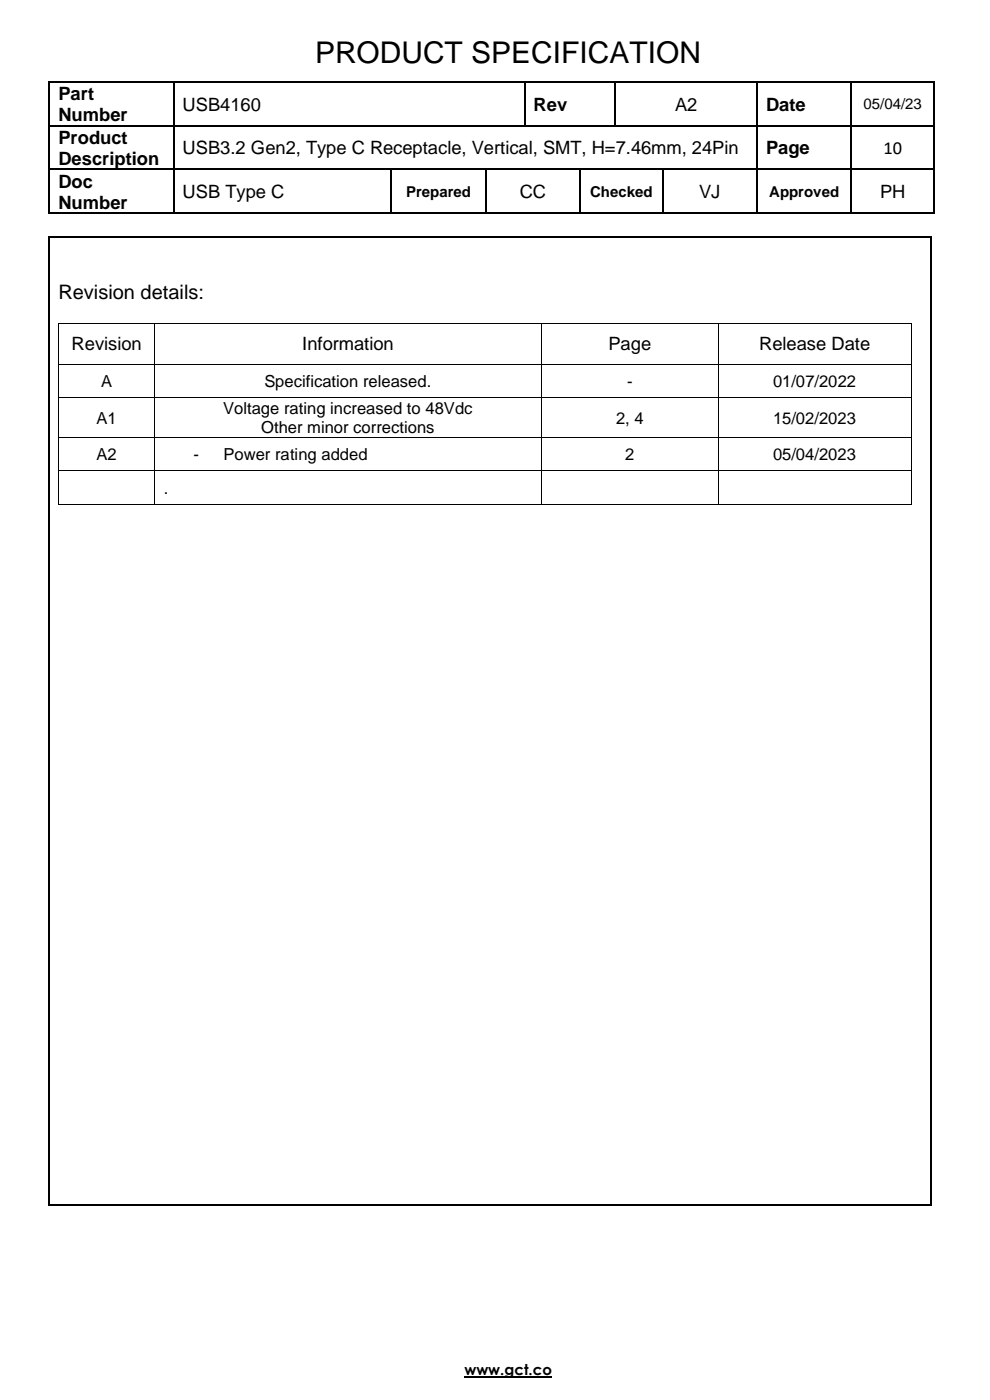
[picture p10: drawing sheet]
<svg xmlns="http://www.w3.org/2000/svg" width="210mm" height="297mm" viewBox="0 0 210 297" stroke-linecap="round" stroke-linejoin="round" font-family="sans-serif">
<defs><g id="words">
<text font-size="6.3" x="66.8" y="13.4">PRODUCT SPECIFICATION</text>
<text font-size="4.2" x="12.4" y="63.5">Revision details:</text>
<g font-size="3.9">
<text x="12.4" y="21.2">Part</text>
<text x="38.7" y="23.5">USB4160</text>
<text x="113.2" y="23.5">Rev</text>
<text x="143.2" y="23.5">A2</text>
<text x="162.5" y="23.5">Date</text>
<text x="12.4" y="25.7">Number</text>
<text x="12.4" y="30.5">Product</text>
<text x="12.4" y="35">Description</text>
<text x="38.7" y="32.7">USB3.2 Gen2, Type C Receptacle, Vertical, SMT, H=7.46mm, 24Pin</text>
<text x="162.5" y="32.7">Page</text>
<text x="187.4" y="32.6">10</text>
<text x="12.4" y="39.8">Doc</text>
<text x="12.4" y="44.2">Number</text>
<text x="38.7" y="42">USB Type C</text>
<text x="110.2" y="42">CC</text>
<text x="148.3" y="42">VJ</text>
<text x="186.6" y="42">PH</text>
<text x="15.2" y="74.3">Revision</text>
<text x="64.1" y="74.3">Information</text>
<text x="129.1" y="74.3">Page</text>
<text x="161" y="74.3">Release Date</text>
</g>
<g font-size="3.5">
<text x="21.5" y="82.1">A</text>
<text x="56.1" y="82.1">Specification released.</text>
<text x="133" y="82.1">-</text>
<text x="163.9" y="82.1">01/07/2022</text>
<text x="20.5" y="89.8">A1</text>
<text x="47.3" y="87.8">Voltage rating increased to 48Vdc</text>
<text x="130.7" y="89.8">2, 4</text>
<text x="163.9" y="89.8">15/02/2023</text>
<text x="55.4" y="91.9">Other minor corrections</text>
<text x="20.5" y="97.6">A2</text>
<text x="41.1" y="97.6">-</text>
<text x="47.4" y="97.6">Power rating added</text>
<text x="132.6" y="97.6">2</text>
<text x="163.9" y="97.6">05/04/2023</text>
<text x="34.7" y="104.8">.</text>
</g>
<g font-size="3.2">
<text x="183.1" y="23.2">05/04/23</text>
<text x="86.1" y="41.7">Prepared</text>
<text x="125.2" y="41.7">Checked</text>
<text x="163.1" y="41.7">Approved</text>
<text x="98.5" y="291.6">www.gct.co</text>
</g>
</g></defs>
<g fill="#000">
<path d="M10.3 17.2h.4v.4h-.4z" fill-rule="evenodd"/>
<path d="M10.3 17.2h.4v.4h-.4z" fill-rule="evenodd"/>
<path d="M36.7 17.2h.3v.4h-.3z" fill-rule="evenodd"/>
<path d="M111.1 17.2h.3v.4h-.3z" fill-rule="evenodd"/>
<path d="M130.4 17.2h.3v.4h-.3z" fill-rule="evenodd"/>
<path d="M160.4 17.2h.3v.4h-.3z" fill-rule="evenodd"/>
<path d="M180.4 17.2h.4v.4h-.4z" fill-rule="evenodd"/>
<path d="M197.9 17.2h.3v.4h-.3z" fill-rule="evenodd"/>
<path d="M197.9 17.2h.3v.4h-.3z" fill-rule="evenodd"/>
<path d="M10.3 26.5h.4v.3h-.4z" fill-rule="evenodd"/>
<path d="M10.3 35.8h.4v.3h-.4z" fill-rule="evenodd"/>
<path d="M36.7 26.5h.3v.3h-.3z" fill-rule="evenodd"/>
<path d="M36.7 35.8h.3v.3h-.3z" fill-rule="evenodd"/>
<path d="M82.9 35.8h.3v.3h-.3z" fill-rule="evenodd"/>
<path d="M102.9 35.8h.3v.3h-.3z" fill-rule="evenodd"/>
<path d="M111.1 26.5h.3v.3h-.3z" fill-rule="evenodd"/>
<path d="M122.9 35.8h.3v.3h-.3z" fill-rule="evenodd"/>
<path d="M130.4 26.5h.3v.3h-.3z" fill-rule="evenodd"/>
<path d="M140.4 35.8h.4v.3h-.4z" fill-rule="evenodd"/>
<path d="M160.4 26.5h.3v.3h-.3z" fill-rule="evenodd"/>
<path d="M160.4 35.8h.3v.3h-.3z" fill-rule="evenodd"/>
<path d="M180.4 26.5h.4v.3h-.4z" fill-rule="evenodd"/>
<path d="M180.4 35.8h.4v.3h-.4z" fill-rule="evenodd"/>
<path d="M197.9 26.5h.3v.3h-.3z" fill-rule="evenodd"/>
<path d="M197.9 35.8h.3v.3h-.3z" fill-rule="evenodd"/>
<path d="M10.3 45.1h.4v.3h-.4z" fill-rule="evenodd"/>
<path d="M10.3 45.1h.4v.3h-.4z" fill-rule="evenodd"/>
<path d="M10.3 50.2h.4v.3h-.4z" fill-rule="evenodd"/>
<path d="M10.3 50.2h.4v.3h-.4z" fill-rule="evenodd"/>
<path d="M36.7 45.1h.3v.3h-.3z" fill-rule="evenodd"/>
<path d="M82.9 45.1h.3v.3h-.3z" fill-rule="evenodd"/>
<path d="M102.9 45.1h.3v.3h-.3z" fill-rule="evenodd"/>
<path d="M122.9 45.1h.3v.3h-.3z" fill-rule="evenodd"/>
<path d="M140.4 45.1h.4v.3h-.4z" fill-rule="evenodd"/>
<path d="M160.4 45.1h.3v.3h-.3z" fill-rule="evenodd"/>
<path d="M180.4 45.1h.4v.3h-.4z" fill-rule="evenodd"/>
<path d="M197.4 50.2h.3v.3h-.3z" fill-rule="evenodd"/>
<path d="M197.4 50.2h.3v.3h-.3z" fill-rule="evenodd"/>
<path d="M197.9 45.1h.3v.3h-.3z" fill-rule="evenodd"/>
<path d="M197.9 45.1h.3v.3h-.3z" fill-rule="evenodd"/>
<path d="M12.4 68.6h.2v.2h-.2z" fill-rule="evenodd"/>
<path d="M12.4 68.6h.2v.2h-.2z" fill-rule="evenodd"/>
<path d="M12.4 77.1h.2v.2h-.2z" fill-rule="evenodd"/>
<path d="M32.7 68.6h.2v.2h-.2z" fill-rule="evenodd"/>
<path d="M32.7 77.1h.2v.2h-.2z" fill-rule="evenodd"/>
<path d="M114.8 68.6h.2v.2h-.2z" fill-rule="evenodd"/>
<path d="M114.8 77.1h.2v.2h-.2z" fill-rule="evenodd"/>
<path d="M152.3 68.6h.1v.2h-.1z" fill-rule="evenodd"/>
<path d="M152.3 77.1h.1v.2h-.1z" fill-rule="evenodd"/>
<path d="M193.2 68.6h.1v.2h-.1z" fill-rule="evenodd"/>
<path d="M193.2 68.6h.1v.2h-.1z" fill-rule="evenodd"/>
<path d="M193.2 77.1h.1v.2h-.1z" fill-rule="evenodd"/>
<path d="M12.4 84.3h.2v.2h-.2z" fill-rule="evenodd"/>
<path d="M12.4 92.6h.2v.2h-.2z" fill-rule="evenodd"/>
<path d="M12.4 99.8h.2v.2h-.2z" fill-rule="evenodd"/>
<path d="M32.7 84.3h.2v.2h-.2z" fill-rule="evenodd"/>
<path d="M32.7 92.6h.2v.2h-.2z" fill-rule="evenodd"/>
<path d="M32.7 99.8h.2v.2h-.2z" fill-rule="evenodd"/>
<path d="M114.8 84.3h.2v.2h-.2z" fill-rule="evenodd"/>
<path d="M114.8 92.6h.2v.2h-.2z" fill-rule="evenodd"/>
<path d="M114.8 99.8h.2v.2h-.2z" fill-rule="evenodd"/>
<path d="M152.3 84.3h.1v.2h-.1z" fill-rule="evenodd"/>
<path d="M152.3 92.6h.1v.2h-.1z" fill-rule="evenodd"/>
<path d="M152.3 99.8h.1v.2h-.1z" fill-rule="evenodd"/>
<path d="M193.2 84.3h.1v.2h-.1z" fill-rule="evenodd"/>
<path d="M193.2 92.6h.1v.2h-.1z" fill-rule="evenodd"/>
<path d="M193.2 99.8h.1v.2h-.1z" fill-rule="evenodd"/>
<path d="M12.4 107h.2v.2h-.2z" fill-rule="evenodd"/>
<path d="M12.4 107h.2v.2h-.2z" fill-rule="evenodd"/>
<path d="M32.7 107h.2v.2h-.2z" fill-rule="evenodd"/>
<path d="M114.8 107h.2v.2h-.2z" fill-rule="evenodd"/>
<path d="M152.3 107h.1v.2h-.1z" fill-rule="evenodd"/>
<path d="M193.2 107h.1v.2h-.1z" fill-rule="evenodd"/>
<path d="M193.2 107h.1v.2h-.1z" fill-rule="evenodd"/>
<path d="M10.3 255.3h.4v.4h-.4z" fill-rule="evenodd"/>
<path d="M10.3 255.3h.4v.4h-.4z" fill-rule="evenodd"/>
<path d="M197.4 255.3h.3v.4h-.3z" fill-rule="evenodd"/>
<path d="M197.4 255.3h.3v.4h-.3z" fill-rule="evenodd"/>
</g>
<g fill="none" stroke="#000" stroke-width=".34">
<path d="M10.5 17.6v8.9M10.7 17.4h26M36.8 17.6v8.9M37 17.4h74.1M111.3 17.6v8.9M111.4 17.4h19M130.7 17.4h29.7M160.6 17.6v8.9M160.7 17.4h19.7M180.6 17.6v8.9M180.8 17.4h17.1M198.1 17.6v8.9"/>
<path d="M10.5 26.8v9M10.5 36.1v9M10.7 26.7h26M10.7 35.9h26M36.8 26.8v9M36.8 36.1v9M37 26.7h74.1M37 35.9h45.9M83 36.1v9M83.2 35.9h19.7M103 36.1v9M103.2 35.9h19.7"/>
<path d="M111.4 26.7h19M123 36.1v9M123.2 35.9h17.2M130.7 26.7h29.7M140.6 36.1v9M140.8 35.9h19.6M160.6 26.8v9M160.6 36.1v9M160.7 26.7h19.7M160.7 35.9h19.7M180.6 26.8v9M180.6 36.1v9"/>
<path d="M180.8 26.7h17.1M180.8 35.9h17.1M198.1 26.8v9M198.1 36.1v9M10.5 50.5v204.8M10.7 45.3h26M10.7 50.3h186.7M37 45.3h45.9M83.2 45.3h19.7M103.2 45.3h19.7M123.2 45.3h17.2M140.8 45.3h19.6"/>
<path d="M160.7 45.3h19.7M180.8 45.3h17.1M197.5 50.5v204.8M10.7 255.5h186.7"/>
</g>
<path d="M130.5 17.6v8.9" fill="none" stroke="#000" stroke-width=".35"/>
<path d="M98.5 292h18.5" fill="none" stroke="#000" stroke-width=".3"/>
<g fill="none" stroke="#000" stroke-width=".21">
<path d="M12.5 68.8v8.3M12.5 77.3v7M12.6 68.7h20.1M12.6 77.2h20.1M32.8 68.8v8.3M32.8 77.3v7M32.9 68.7h81.9M32.9 77.2h81.9M114.9 68.8v8.3M114.9 77.3v7M115 68.7h37.3M115 77.2h37.3"/>
<path d="M152.4 68.8v8.3M152.4 77.3v7M152.4 68.7h40.8M152.4 77.2h40.8M193.3 68.8v8.3M193.3 77.3v7M12.5 84.5v8.1M12.5 92.8v7M12.5 100v7M12.6 84.4h20.1M12.6 92.7h20.1M12.6 99.9h20.1"/>
<path d="M32.8 84.5v8.1M32.8 92.8v7M32.8 100v7M32.9 84.4h81.9M32.9 92.7h81.9M32.9 99.9h81.9M114.9 84.5v8.1M114.9 92.8v7M114.9 100v7M115 84.4h37.3M115 92.7h37.3M115 99.9h37.3"/>
<path d="M152.4 84.5v8.1M152.4 92.8v7M152.4 100v7M152.4 84.4h40.8M152.4 92.7h40.8M152.4 99.9h40.8M193.3 84.5v8.1M193.3 92.8v7M193.3 100v7M12.6 107.1h20.1M32.9 107.1h81.9M115 107.1h37.3"/>
<path d="M152.4 107.1h40.8"/>
</g>
<use href="#words"/>
</svg>
